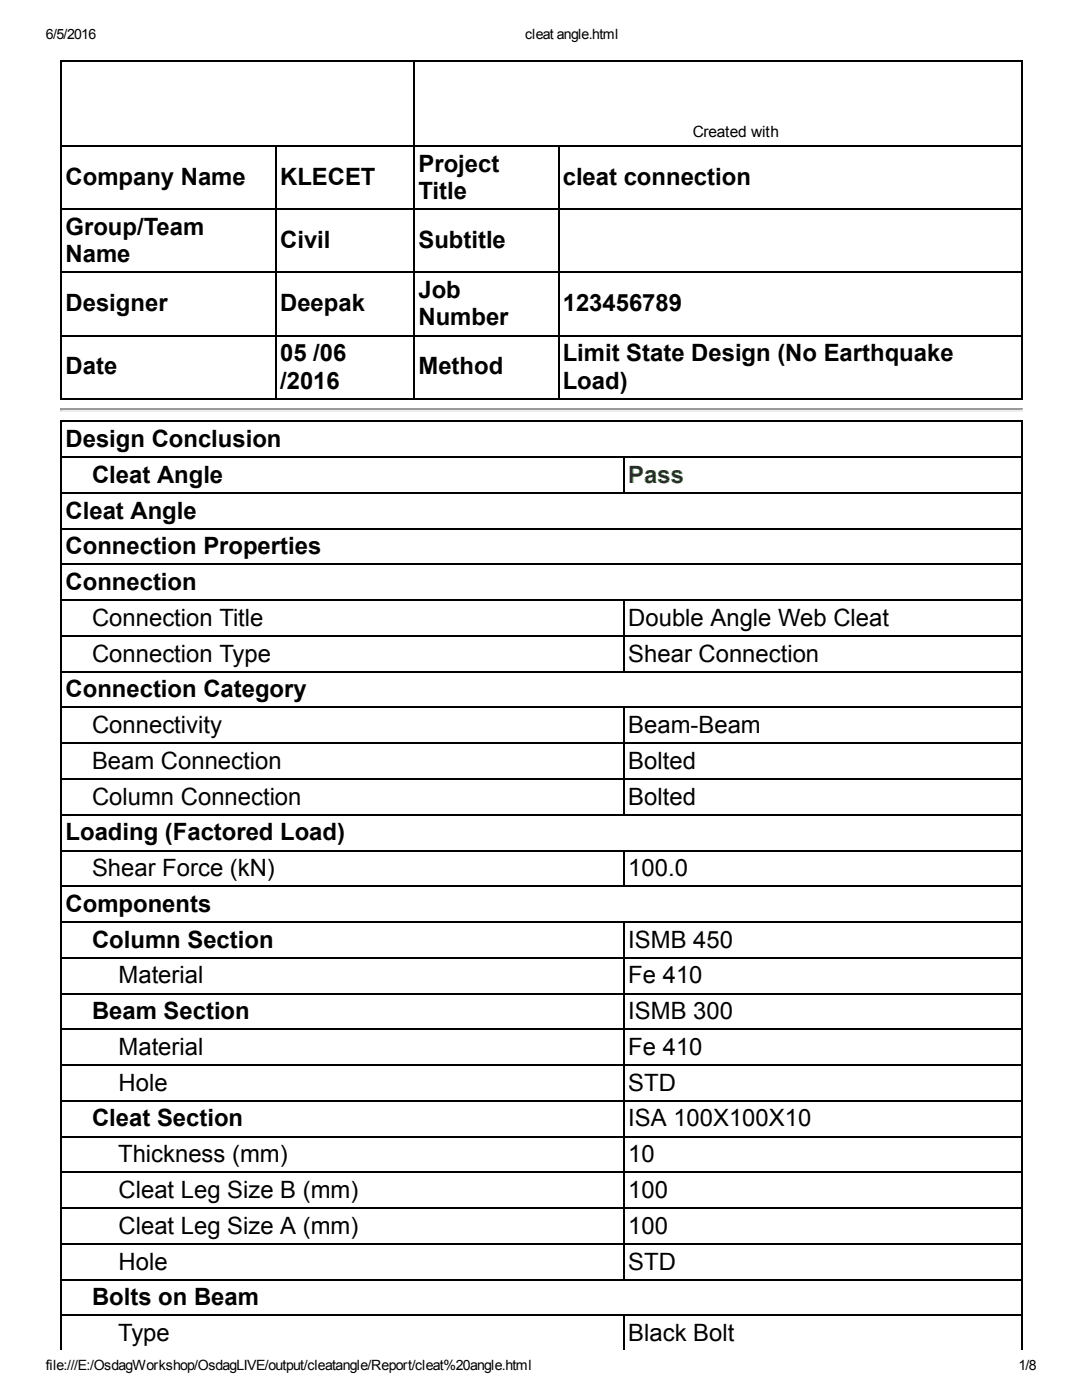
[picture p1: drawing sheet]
<svg xmlns="http://www.w3.org/2000/svg" width="216mm" height="279mm" viewBox="0 0 216 279" stroke-linecap="round" stroke-linejoin="round" font-family="sans-serif">
<defs><g id="words">
<g font-size="4.8">
<text x="83.5" y="34.3">Project</text>
<text x="13.1" y="36.9">Company Name</text>
<text x="55.9" y="36.9">KLECET</text>
<text x="83.5" y="39.7">Title</text>
<text x="112.3" y="36.9">cleat connection</text>
<text x="13.1" y="46.9">Group/Team</text>
<text x="13.1" y="52.3">Name</text>
<text x="55.9" y="49.5">Civil</text>
<text x="83.5" y="49.5">Subtitle</text>
<text x="83.5" y="59.5">Job</text>
<text x="13.1" y="62.1">Designer</text>
<text x="55.9" y="62.1">Deepak</text>
<text x="83.5" y="64.9">Number</text>
<text x="112.3" y="62.1">123456789</text>
<text x="13.1" y="74.7">Date</text>
<text x="55.9" y="72.1">05 /06</text>
<text x="55.9" y="77.6">/2016</text>
<text x="83.5" y="74.7">Method</text>
<text x="112.3" y="72.1">Limit State Design (No Earthquake</text>
<text x="112.3" y="77.6">Load)</text>
<text x="13.1" y="89.2">Design Conclusion</text>
<text x="18.4" y="96.4">Cleat Angle</text>
<text x="13.1" y="103.5">Cleat Angle</text>
<text x="13.1" y="110.6">Connection Properties</text>
<text x="13.1" y="117.8">Connection</text>
<text x="18.4" y="124.9">Connection Title</text>
<text x="125.4" y="124.9">Double Angle Web Cleat</text>
<text x="18.4" y="132">Connection Type</text>
<text x="125.4" y="132">Shear Connection</text>
<text x="13.1" y="139.2">Connection Category</text>
<text x="18.4" y="146.3">Connectivity</text>
<text x="125.4" y="146.3">Beam­Beam</text>
<text x="18.4" y="153.4">Beam Connection</text>
<text x="125.4" y="153.4">Bolted</text>
<text x="18.4" y="160.6">Column Connection</text>
<text x="125.4" y="160.6">Bolted</text>
<text x="13.1" y="167.7">Loading (Factored Load)</text>
<text x="18.4" y="174.9">Shear Force (kN)</text>
<text x="125.4" y="174.9">100.0</text>
<text x="13.1" y="182">Components</text>
<text x="18.4" y="189.1">Column Section</text>
<text x="125.4" y="189.1">ISMB 450</text>
<text x="23.7" y="196.3">Material</text>
<text x="125.4" y="196.3">Fe 410</text>
<text x="18.4" y="203.4">Beam Section</text>
<text x="125.4" y="203.4">ISMB 300</text>
<text x="23.7" y="210.5">Material</text>
<text x="125.4" y="210.5">Fe 410</text>
<text x="23.7" y="217.7">Hole</text>
<text x="125.4" y="217.7">STD</text>
<text x="18.4" y="224.8">Cleat Section</text>
<text x="125.4" y="224.8">ISA 100X100X10</text>
<text x="23.6" y="232">Thickness (mm)</text>
<text x="125.4" y="232">10</text>
<text x="23.7" y="239.1">Cleat Leg Size B (mm)</text>
<text x="125.4" y="239.1">100</text>
<text x="23.7" y="246.2">Cleat Leg Size A (mm)</text>
<text x="125.4" y="246.2">100</text>
<text x="23.7" y="253.4">Hole</text>
<text x="125.4" y="253.4">STD</text>
<text x="18.4" y="260.5">Bolts on Beam</text>
<text x="23.6" y="267.6">Type</text>
<text x="125.4" y="267.6">Black Bolt</text>
</g>
<text font-size="4.8" fill="#008000" x="125.4" y="96.4">Pass</text>
<text font-size="3.1" x="138.3" y="27.4">Created with</text>
<g font-size="2.8">
<text x="9.2" y="7.8">6/5/2016</text>
<text x="104.8" y="7.8">cleat angle.html</text>
<text x="9.2" y="273.4">file:///E:/OsdagWorkshop/OsdagLIVE/output/cleatangle/Report/cleat%20angle.html</text>
<text x="203.2" y="273.4">1/8</text>
</g>
</g></defs>
<path d="M12.1 12.3h192M12.3 12.1v67.6M82.7 12.1v67.6M204 12.1v67.6M12.1 29.1h192M55.1 29v50.7M111.5 29v50.7M12.1 54.4h192M12.1 41.8h192M12.1 67h192M12.1 79.6h192" fill="none" stroke="#000" stroke-width=".24"/>
<path d="M12.1 81.7h192" fill="none" stroke="#9a9a9a" stroke-width=".24"/>
<path d="M12.1 82h192" fill="none" stroke="#eee" stroke-width=".24"/>
<path d="M204.1 81.6v.5h-.2v-.3z" fill="#eee"/>
<path d="M12.1 81.6h.3v.2l-.3 .3z" fill="#9a9a9a"/>
<g fill="#fff">
<path d="M12.1 84h191.8v7.1h-191.8z"/>
<path d="M12.1 98.3h191.8v7.1h-191.8z"/>
<path d="M12.1 105.4h191.8v7.1h-191.8z"/>
</g>
<g fill="none" stroke="#000" stroke-width=".24">
<path d="M12.1 98.4h192M12.1 91.2h192M12.1 84.1h192M12.3 84v185.4M124.5 91.1v7.4M204 84v185.4M12.1 119.8h192M12.1 112.6h192M12.1 105.5h192M124.5 119.7v14.5M12.1 134.1h192M12.1 126.9h192"/>
<path d="M12.1 155.5h192M12.1 148.3h192M12.1 141.2h192M124.5 141.1v21.6M12.1 176.9h192M12.1 169.7h192M12.1 162.6h192M124.5 169.6v7.4M12.1 198.3h192M12.1 191.2h192M12.1 184h192M124.5 183.9v71.6"/>
<path d="M12.1 219.7h192M12.1 212.6h192M12.1 205.4h192M12.1 234h192M12.1 226.8h192M12.1 255.4h192M12.1 248.2h192M12.1 241.1h192M12.1 262.5h192M124.5 262.4v7"/>
</g>
<use href="#words"/>
</svg>
